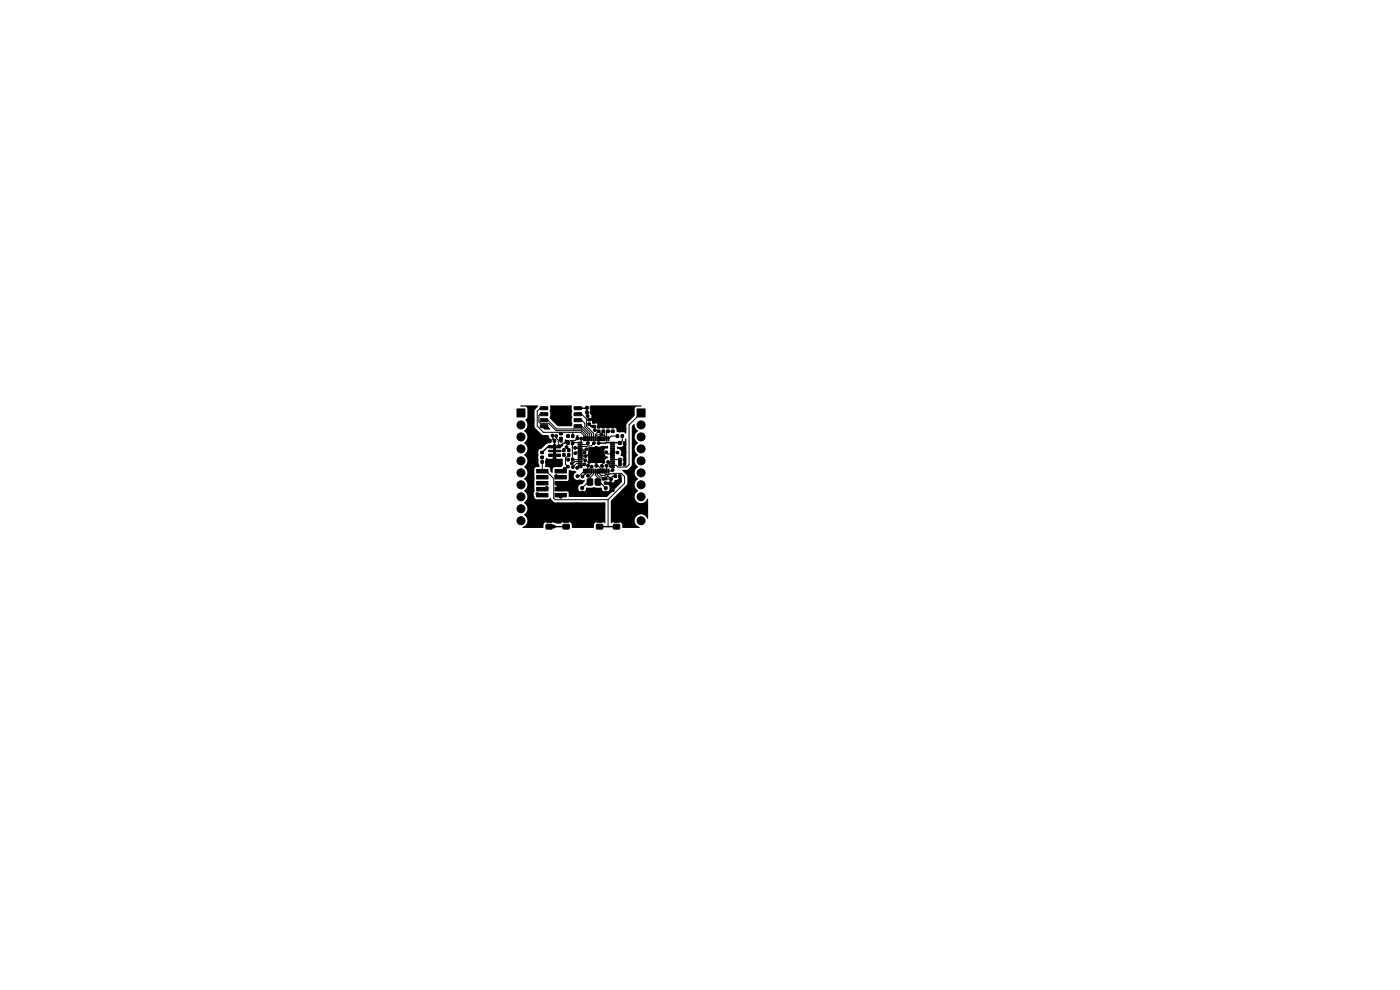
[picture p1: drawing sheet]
<svg xmlns="http://www.w3.org/2000/svg" width="297mm" height="210mm" viewBox="0 0 297 210" stroke-linecap="round" stroke-linejoin="round" font-family="sans-serif">
<g fill="#000" stroke="#000" stroke-width=".21">
<path d="M109.7 86.8h1.7v1.7h-1.7zM114.6 86.3h1.5l.1 .5-1.5 .1zM114.6 87.6h1.5l.1 .5-1.5 .1zM114.6 88.9l1.5-.1 .1 .6h-1.5zM114.6 90.1h1.5l.1 .5-1.5 .1zM114.7 96.8h.6v.4h-.6zM114.7 95.8h.6v.4h-.6zM114.8 97.7h.5v.6h-.5zM113.9 99.6h2.3v.7h-2.3zM115.7 97.7h.5v.6h-.5zM116.4 93.2h.5v.6h-.5zM116.4 96.3h.8v.5h-.8z"/>
<path d="M116.4 95.5h.8v.3h-.8zM116.4 94.5h.8v.5h-.8zM117.4 93.2h.5v.6h-.5zM117.4 95.5h.5v1.5h-.5zM117.4 94.3h.5v1h-.5zM118.1 94.5h.8v.5h-.8zM118.1 95.5h.8v.3h-.8zM118.1 96.3h.8v.5h-.8zM118.7 92.8h.6v.5h-.6zM118.7 91.8h.6v.4h-.6zM119.4 95.2h.5v.6h-.5zM119.4 96.2h.5v.6h-.5z"/>
<path d="M117.8 99.6h2.3v.7h-2.3zM120.3 93.7h.5v.6h-.5zM120.3 97.2h.5v.6h-.5zM120.3 92.2h.4v.6h-.4zM120.4 95.2h.5v.6h-.5zM120.4 96.2h.5v.6h-.5zM121.2 93.7h.5v.6h-.5zM121.2 97.2h.5v.6h-.5zM121.8 90.1h1.5l.1 .5-1.5 .1zM121.8 88.9l1.5-.1 .1 .6h-1.5zM121.8 87.6h1.5l.1 .5-1.5 .1zM121.8 86.3h1.5l.1 .5-1.5 .1z"/>
<path d="M121.3 92.2h.4v.6h-.4zM122.6 93.8h.9v.2h-.8zM122.6 94.2h.9v.2h-.8zM122.6 94.6h.9v.2h-.8zM122.6 95h.9v.2h-.8zM122.6 95.4h.9v.2h-.8zM122.6 95.8h.9v.2h-.8zM122.6 96.2h.9v.2h-.8zM122.6 96.6h.9v.2h-.8zM122.6 97h.9v.2h-.8zM122.6 97.4h.9v.2h-.8zM122.6 97.8h.9v.2h-.8z"/>
<path d="M122.6 98.2h.9v.2h-.8zM122.6 98.6h.9v.2h-.8zM122.6 99h.9v.2h-.8zM123.8 99.5l.2 .1-.1 .8-.1-.1zM123.8 92.6l.2 .1-.1 .8h-.1zM124.2 99.5l.2 .1-.1 .8-.1-.1zM124.2 92.6l.2 .1-.1 .8h-.1zM124.3 86.2h.5v.6h-.5zM124.6 99.5l.2 .1-.1 .8-.1-.1zM124.6 92.6l.2 .1-.1 .8h-.1zM124.3 87.2h.5v.6h-.5zM124.9 94.9h3.2v3.2h-3.2z"/>
<path d="M125 99.5l.2 .1-.1 .8-.1-.1zM125 92.6l.2 .1-.1 .8h-.1zM124.7 88.8h.6v.5h-.6zM124.7 89.7h.6v.5h-.6zM125.2 86.2h.5v.6h-.5zM125.4 99.5l.2 .1-.1 .8-.1-.1zM125.4 92.6l.2 .1-.1 .8h-.1zM125.2 87.2h.5v.6h-.5zM125.8 99.5l.2 .1-.1 .8-.1-.1zM125.8 92.6l.2 .1-.1 .8h-.1zM125.7 89.3h.6v.5h-.6zM125.7 90.2h.6v.5h-.6z"/>
<path d="M126.2 99.5l.2 .1-.1 .8-.1-.1zM126.2 92.6l.2 .1-.1 .8h-.1zM126.6 99.5l.2 .1-.1 .8-.1-.1zM126.6 92.6l.2 .1-.1 .8h-.1zM127 99.5l.2 .1-.1 .8-.1-.1zM127 92.6l.2 .1-.1 .8h-.1zM126.7 90.3h.6v.5h-.6zM126.7 91.2h.6v.5h-.6zM127.4 99.5l.2 .1-.1 .8-.1-.1zM127.4 92.6l.2 .1-.1 .8h-.1zM127.8 99.5l.2 .1-.1 .8-.1-.1zM127.8 92.6l.2 .1-.1 .8h-.1z"/>
<path d="M127.7 90.3h.6v.5h-.6zM127.7 91.2h.6v.5h-.6zM128.2 99.5l.2 .1-.1 .8-.1-.1zM128.2 92.6l.2 .1-.1 .8h-.1zM128.6 99.5l.2 .1-.1 .8-.1-.1zM128.6 92.6l.2 .1-.1 .8h-.1zM129 99.5l.2 .1-.1 .8-.1-.1zM129 92.6l.2 .1-.1 .8h-.1zM128.7 90.3h.6v.5h-.6zM128.7 91.2h.6v.5h-.6zM129.5 99h.8l.1 .2h-.9zM129.5 98.6h.8l.1 .2h-.9z"/>
<path d="M129.5 98.2h.8l.1 .2h-.9zM129.5 97.8h.8l.1 .2h-.9zM129.5 97.4h.8l.1 .2h-.9zM129.5 97h.8l.1 .2h-.9zM129.5 96.6h.8l.1 .2h-.9zM129.5 96.2h.8l.1 .2h-.9zM129.5 95.8h.8l.1 .2h-.9zM129.5 95.4h.8l.1 .2h-.9zM129.5 95h.8l.1 .2h-.9zM129.5 94.6h.8l.1 .2h-.9zM129.5 94.2h.8l.1 .2h-.9zM129.5 93.8h.8l.1 .2h-.9z"/>
<path d="M129.7 90.3h.6v.5h-.6zM129.7 91.2h.6v.5h-.6zM131.3 98.2h.5v.6h-.5zM130.8 92.2h.4v.6h-.4zM131.3 93.7h.5v.6h-.5zM131.3 97.2h.5v.6h-.5zM132.2 98.2h.5v.6h-.5zM131.8 92.2h.4v.6h-.4zM132.2 93.7h.5v.6h-.5zM132.2 97.2h.5v.6h-.5zM135.1 86.8h1.7v1.7h-1.7zM115.9 109.8h1.2v.9h-1.2z"/>
<path d="M115.9 111.3h1.2v.9h-1.2zM113.9 104.7h2.3v.7h-2.3zM113.9 103.4h2.3v.7h-2.3zM113.9 102.1h2.3v.8h-2.3zM113.9 100.9h2.3v.7h-2.3zM119.5 109.8h1.2v.9h-1.2zM119.5 111.3h1.2v.9h-1.2zM117.8 104.7h2.3v.7h-2.3zM117.8 103.4h2.3v.7h-2.3zM117.8 102.1h2.3v.8h-2.3zM117.8 100.9h2.3v.7h-2.3zM123.2 104.2h.6v.5h-.6z"/>
<path d="M123.2 103.3h.6v.5h-.6zM124.6 101.6h1.1v1.3h-1.1zM124.6 103.8h1.1v1.3h-1.1zM126.6 109.8h1.2v.9h-1.2zM126.6 111.3h1.2v.9h-1.2zM126.3 103.8h1.1v1.3h-1.1zM126.3 101.6h1.1v1.3h-1.1zM128.2 104.2h.6v.5h-.6zM128.2 103.3h.6v.5h-.6zM128.2 102.2h.6v.5h-.6zM128.2 101.3h.6v.5h-.6zM129.2 102.2h.6v.5h-.6z"/>
<path d="M129.2 101.3h.6v.5h-.6zM130.2 109.8h1.2v.9h-1.2zM130.2 111.3h1.2v.9h-1.2zM130.3 100.7h.5v.6h-.5zM131.2 100.7h.5v.6h-.5z"/>
<circle cx="110.5" cy="97.8" r=".85"/>
<circle cx="110.5" cy="90.1" r=".85"/>
<circle cx="110.5" cy="95.2" r=".85"/>
<circle cx="110.5" cy="92.7" r=".85"/>
<circle cx="113" cy="91.5" r=".3"/>
<circle cx="113" cy="89" r=".3"/>
<circle cx="113" cy="96.5" r=".3"/>
<circle cx="113" cy="94" r=".3"/>
<circle cx="113" cy="99" r=".3"/>
<circle cx="113" cy="86.5" r=".3"/>
<circle cx="117.2" cy="92.4" r=".3"/>
<circle cx="117.5" cy="87" r=".3"/>
<circle cx="117.6" cy="97.1" r=".3"/>
<circle cx="118" cy="92.5" r=".3"/>
<circle cx="119" cy="93.5" r=".3"/>
<circle cx="119" cy="88.5" r=".3"/>
<circle cx="119.8" cy="99.4" r=".3"/>
<circle cx="120.2" cy="94.8" r=".3"/>
<circle cx="120.5" cy="92.5" r=".3"/>
<circle cx="120.5" cy="99" r=".3"/>
<circle cx="121" cy="90" r=".3"/>
<circle cx="121.3" cy="98.3" r=".3"/>
<circle cx="121.5" cy="99.1" r=".3"/>
<circle cx="122" cy="95" r=".3"/>
<circle cx="122" cy="96.2" r=".3"/>
<circle cx="122.4" cy="99.2" r=".3"/>
<circle cx="122.5" cy="93" r=".3"/>
<circle cx="123.3" cy="93" r=".3"/>
<circle cx="124" cy="96" r=".3"/>
<circle cx="124" cy="98.5" r=".3"/>
<circle cx="124.2" cy="97.7" r=".3"/>
<circle cx="124.2" cy="96.8" r=".3"/>
<circle cx="124.4" cy="95.3" r=".3"/>
<circle cx="124.7" cy="88.3" r=".3"/>
<circle cx="124.7" cy="94" r=".3"/>
<circle cx="124.8" cy="98.8" r=".3"/>
<circle cx="125" cy="98" r=".3"/>
<circle cx="125" cy="96.5" r=".3"/>
<circle cx="125.5" cy="99" r=".3"/>
<circle cx="126" cy="94" r=".3"/>
<circle cx="126.2" cy="91.2" r=".3"/>
<circle cx="126.5" cy="95" r=".3"/>
<circle cx="126.5" cy="96.5" r=".3"/>
<circle cx="126.5" cy="98" r=".3"/>
<circle cx="126.5" cy="98.8" r=".3"/>
<circle cx="127" cy="94" r=".3"/>
<circle cx="127" cy="87.5" r=".3"/>
<circle cx="127.6" cy="92.1" r=".3"/>
<circle cx="127.7" cy="98.8" r=".3"/>
<circle cx="128" cy="95" r=".3"/>
<circle cx="128" cy="98" r=".3"/>
<circle cx="128" cy="96.5" r=".3"/>
<circle cx="128.6" cy="95.9" r=".3"/>
<circle cx="128.6" cy="98.8" r=".3"/>
<circle cx="129" cy="89" r=".3"/>
<circle cx="129" cy="98" r=".3"/>
<circle cx="130" cy="99.7" r=".3"/>
<circle cx="131" cy="96" r=".3"/>
<circle cx="131.4" cy="93.9" r=".3"/>
<circle cx="131.5" cy="98" r=".3"/>
<circle cx="132.5" cy="91" r=".3"/>
<circle cx="132.5" cy="96" r=".3"/>
<circle cx="136" cy="95.2" r=".85"/>
<circle cx="136" cy="97.8" r=".85"/>
<circle cx="136" cy="90.1" r=".85"/>
<circle cx="136" cy="92.7" r=".85"/>
<circle cx="110.5" cy="100.3" r=".85"/>
<circle cx="110.5" cy="102.8" r=".85"/>
<circle cx="110.5" cy="105.4" r=".85"/>
<circle cx="110.5" cy="110.5" r=".85"/>
<circle cx="110.5" cy="107.9" r=".85"/>
<circle cx="113" cy="101.5" r=".3"/>
<circle cx="113" cy="106" r=".3"/>
<circle cx="113" cy="104" r=".3"/>
<circle cx="113" cy="109" r=".3"/>
<circle cx="114" cy="104.8" r=".3"/>
<circle cx="116" cy="103.5" r=".3"/>
<circle cx="116.5" cy="107" r=".3"/>
<circle cx="117.5" cy="111.7" r=".3"/>
<circle cx="118" cy="101" r=".3"/>
<circle cx="118.9" cy="105.4" r=".3"/>
<circle cx="122" cy="102.5" r=".3"/>
<circle cx="122.5" cy="101" r=".3"/>
<circle cx="122.5" cy="107" r=".3"/>
<circle cx="123.6" cy="101.1" r=".3"/>
<circle cx="124.7" cy="100.9" r=".3"/>
<circle cx="128" cy="107" r=".3"/>
<circle cx="128" cy="101.6" r=".3"/>
<circle cx="129.6" cy="101.6" r=".3"/>
<circle cx="130" cy="104" r=".3"/>
<circle cx="132.5" cy="104" r=".3"/>
<circle cx="132.5" cy="107" r=".3"/>
<circle cx="134" cy="102" r=".3"/>
<circle cx="136" cy="110.5" r=".85"/>
<circle cx="136" cy="100.3" r=".85"/>
<circle cx="136" cy="102.8" r=".85"/>
<circle cx="136" cy="105.4" r=".85"/>
<circle cx="136" cy="107.9" r=".85"/>
</g>
<g fill="none" stroke="#000" stroke-width=".21">
<path d="M115 97l.1 3h.8l1.6 1.5v4.2l.3 .3h11.2M115 98h.1M115.4 87.9h-.8l-.3 .2v1.4l.3 .3h1.8l1.5 1.6h5.5l.9 .9v.8M115.4 89.1h.8l1.9 1.9h5.4l1.2 1.2v.9M115.4 86.6h-.8l-.6 .6v3.2l1.3 1.3h7.9l.7 .7v.7M118 92.5v.4l.4 .4 .1 1.5 .9-.8h1.1l.6-.6h1l.4-.4M119 93v.5M119.6 95.5l-.1 .2h-1M119.8 99.4l-.5 .6h-.4M120.2 94.8l.5 .5v.2M120.7 96.5l-.7 .7v1.3l.5 .5M121.5 91.7h.1"/>
<path d="M121.5 91.7v.8M121.7 91h.1M122 95l1 .1M122.6 89.1h.8l.7 .7v.8l1.4 1.4v1.1M122.6 87.9h.8l1 1v1.5l1.5 1.5v1.2M122.6 90.4h.8l1.7 1.7v1M123 95.1h.1M123.1 97.1h.5l.6 .6M123.1 97.9h-1.1l-.7 .4M123.1 99.1h-.5l-.2 .1M123.1 95.9h-.8l-.3 .3M123.1 98.3h-.8l-.8 .8"/>
<path d="M123.1 96.7l1.1 .1M123.3 93v.7l-.2 .2h-1.5l-.2 .2v3.3l1.7 .1M123.4 91h.1M123.5 91.5h.1M123.9 99.9l-1.1 1.1h-.3M124 98.5l-.2 .2h-.7M124 96l-.3 .3h-.6M124.3 99.9v.6l-.7 .6M124.4 95.3l-1.3 .2M124.5 87.5l.2 .1M124.5 86.5l-.1 .1M124.7 94l-.3 .3h-1.3"/>
<path d="M124.8 98.8l-.1 1.1M125.5 99.9v.5l-.5 .5h-.3M125.5 99l-.4 .4v.5M125.9 99.9v.7l-.8 .8v.9h-.3l-1.3 1.2M126 90.5l.2 .2v.5M126 94l-.6 .6-2.3 .1M126.3 99.9v.9l.5 .6v.9h.4l1.3 1.2M126.5 98.8h.4l.6 .6v.5M126.7 99.9v.7l.5 .6h.5l.3 .3M126.7 93.1h.4M127 91.5l-.7 .7v.9M127.1 93.1l-.1 .9"/>
<path d="M127.1 92.6v.5M127.1 99.9v.5l.4 .4 1.5 .2M127.6 92.1l-.1 .1M127.7 98.8l.2 .2v.9M128 91.5l.3 .3v1.3M128.3 99.9h.1M128.3 99.9v.5l.2 .3h.8l.8-.3h1.7l.7 .7v1.4l-3.5 3.5M128.3 92.5l-.3-.3h-1.4l-.3 .4M128.6 95.9l.4 .4h.9M128.6 98.8l.1 1.1M129 98l.2 .2v.7l.2 .2h.5M129.1 99.9h.1"/>
<path d="M129.2 98.5h.1M129.9 97.5h1.6M129.9 95.9l1.1 .1M130 99.7l-.3 .2h-.6M130 91.5h-1l-.3 .3v2M131 92.5h-1.3l-.6 .6M131.4 93.9l.2 .2M131.5 97.5v1M131.6 97.4l-.1 .1M132 92.5v1l-.5 .5M136 87.6l-2.5 2.5v8.4l-.6 .6h-1.8l-.4-.4h-.8M114 104.8l.2 .2h.9"/>
<path d="M118 101l.2 .2h.7M128 101.5h.5M128.1 101.5l-.1 .1M128.9 100.6v.1M129 101l.6 .6M129 106v5.7M129.5 101.5h.1M130.5 101h-.5l-.5 .5"/>
</g>
<path d="M117.2 92.4l.1 .8 .3 .3 .1 1.3h-1.5l-1.2 1.2M122.6 86.6h1.8M124.5 86.5v1M131.4 93.9l-4.4 .1M116.5 111.7h3.6M127.2 111.7h3.6" fill="none" stroke="#000" stroke-width=".3"/>
<path d="M124.7 87.6v.7M125 90l.5 .5h.5" fill="none" stroke="#000" stroke-width=".4"/>
<path d="M110.4 86l3.7 .1-.7 1v3.5l1.7 1.6 1.2 .1 .6 1.6-1 .3-1.7 1.4v2.6l.2 .8-.8 .1-.2 .4-.1 4.7a1.5 1.5 0 0 0 .4 1.7h2.6l.5-.3 .2 .4 .7 .6h10.7v4.3l-.7-.2-1.3 .1-.3 .3-.2 .9h-4.5l-.3-1-.5-.3h-1.1l-.6 .4h-.9l-.9-.4h-1.2l-.5 .4-.2 .9h-4.3l-.1-.2a1.42 1.42 0 0 0 1.1-1.2 1.42 1.42 0 0 0-.7-1.4 1.48 1.48 0 0 0 0-2.6 1.48 1.48 0 0 0 0-2.5 1.48 1.48 0 0 0 0-2.5 1.48 1.48 0 0 0 0-2.6 1.48 1.48 0 0 0 0-2.5 1.48 1.48 0 0 0 0-2.6 1.48 1.48 0 0 0 0-2.5 1.52 1.52 0 0 0 .2-2.4l.5-.4v-2l-.3-.3-1.1-.1zM115.8 97.2l.6 .1h.9l.3-.2 .5 .2h1.2l.1 1.4-.3 .4h-1.6l-.2 .4-.1 .7-.1 .1-.3-.3-.2-.8-.9-.2zM115 90.4h1.2l.5 .7h-1.2l-.5-.5zM118.4 94.2h1l.1 .2-.6 .6h-.4l-.1-.1zM119.8 93.2l.9 .1v.8h-1zM118.1 102.2l2.3-.2 .2-.3 .1-1.9 .2-.1 .4 .2a.8 .8 0 0 1 1 .3 .87 .87 0 0 0-.5 1.2 .87 .87 0 0 0 1.3 .3l.9 .2v.2l-.6 .6a.65 .65 0 0 0-.7 .6v.5l.2 .4 .9 .1a.74 .74 0 0 0 .5-.8l.2-.1 1.1 .1 .4-.2 .4 .2 1.1-.1 .2 .2a.64 .64 0 0 0 .6 .7l.8-.1 .2-.4v-.5a.75 .75 0 0 0-.8-.6l-.1-.4 .6-.1a.97 .97 0 0 0 1.5-.4 .71 .71 0 0 0 .8-.8h.3l.3 .4v.9l-3.2 3.1h-8l-.1-.8-.2-.4-2.3-.1zM116.7 86h4.6l.1 1.2-.1 .9 .1 .4-.1 .9 .1 .4-.1 .6h-3l-1.7-1.8 .1-.5-.1-.9 .1-.3zM122.3 92.3h.3l.1 .1-.2 .8-.3 .1-.1-.1zM125.2 95.2l1.3-.5 .6 .1 1.8-.2 .1 .3-.1 .3a.86 .86 0 0 0-1.1 .7 .86 .86 0 0 0 .9 .9l.3 .1v.2a1.18 1.18 0 0 0-.9 1l-.5-.1-.4 .2a1.28 1.28 0 0 0-1.4 0 .7 .7 0 0 1-.9-.9 .95 .95 0 0 0-.1-1.1zM130.9 94.8h.8a1.85 1.85 0 0 0 .9-1.6l.1-.2 .2 .1v5.2a.33 .33 0 0 1-.6 .1v-1.3l-.7-.5a1.08 1.08 0 0 0-.7-1.5zM134.4 90l.2-.1a2.32 2.32 0 0 0 .7 1.6 1.44 1.44 0 0 0 .1 2.5 1.48 1.48 0 0 0 0 2.5 1.48 1.48 0 0 0 0 2.5 1.48 1.48 0 0 0 0 2.6 1.48 1.48 0 0 0 0 2.5 1.4 1.4 0 0 0-.3 2.3 1.4 1.4 0 0 0 2.3-.6l.1 .1v4l-.1 .1a1.4 1.4 0 0 0-2.4-.4 1.4 1.4 0 0 0 .7 2.3l-.1 .1h-3.5l-.2-.9-.3-.3-1.3-.1-.6 .3-.1-.1v-4.7l3.4-3.3v-2l-1-1.1 1.1-.2 .9-1v-8.2zM125.3 86h10.8l-.1 .2-1 .1-.3 .2-.1 1.7-1.7 1.7v2l-.7-.2-.7 .1-.7-.2a.71 .71 0 0 0-.6-.9l-2.7 .1-.7-.2a.79 .79 0 0 0-1-.9l-.2-.4-.6-.2a1.16 1.16 0 0 0 .4-1.3l-.2-.8z" fill="#000"/>
</svg>
